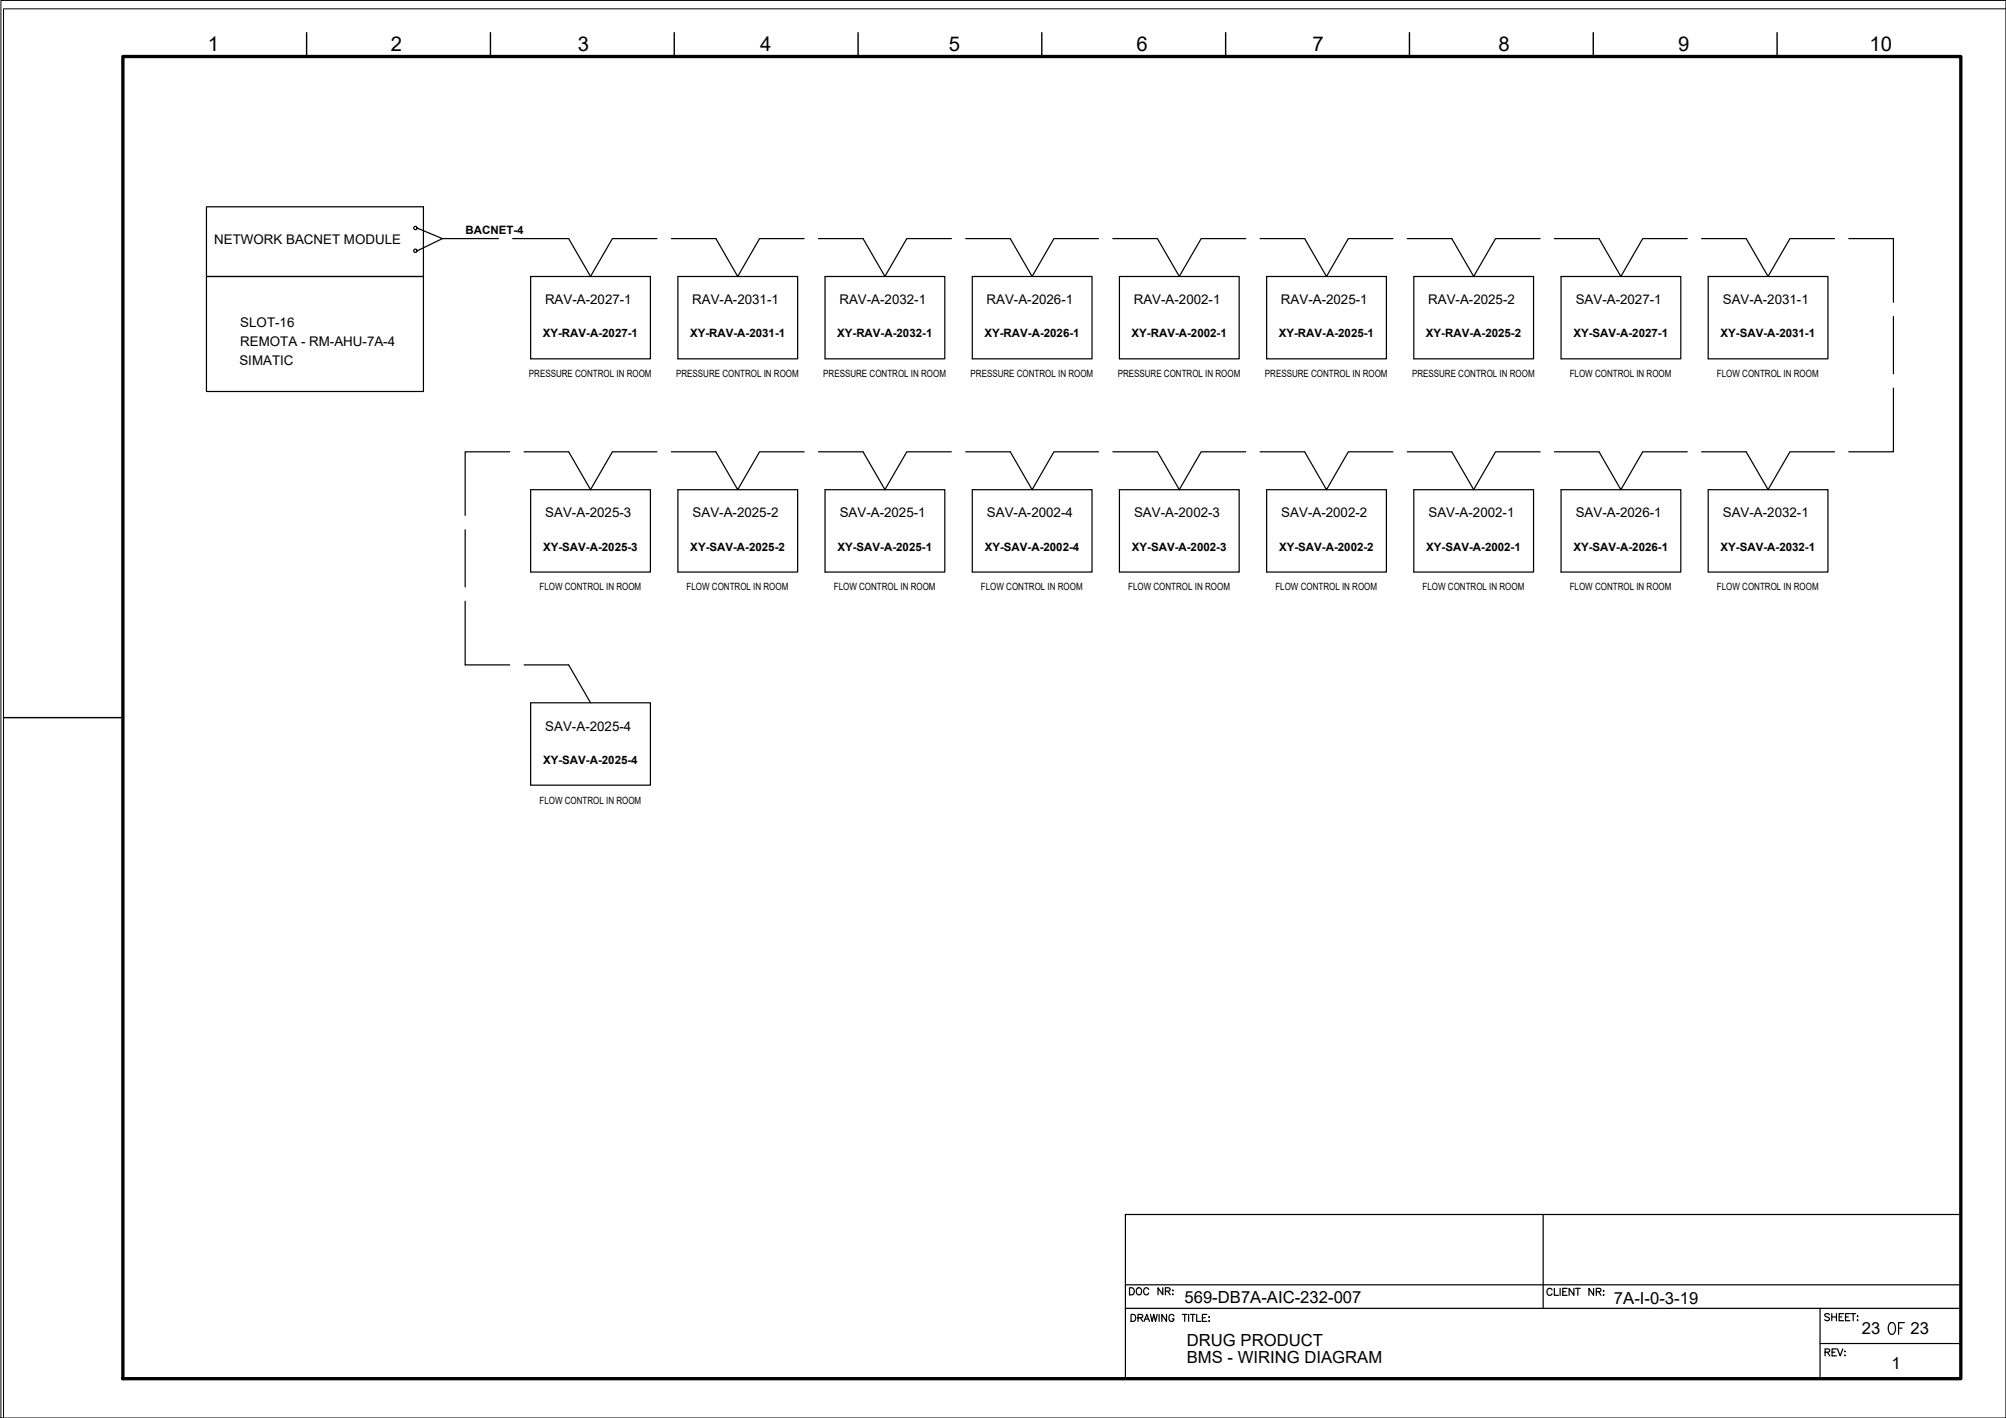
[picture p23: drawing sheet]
<svg xmlns="http://www.w3.org/2000/svg" width="420mm" height="297mm" viewBox="0 0 420 297" stroke-linecap="round" stroke-linejoin="round" font-family="sans-serif">
<defs><g id="words">
<text font-size="5.7" x="394.8" y="280.8">OF</text>
<text font-size="4.4" x="235.7" y="272.3">DOC NR:</text>
<g font-size="4.3">
<text x="43.5" y="10.8">1</text>
<text x="81.8" y="10.8">2</text>
<text x="121" y="10.8">3</text>
<text x="159.2" y="10.8">4</text>
<text x="198.7" y="10.8">5</text>
<text x="238.1" y="10.8">6</text>
<text x="274.9" y="10.8">7</text>
<text x="313.9" y="10.8">8</text>
<text x="351.5" y="10.8">9</text>
<text x="391.6" y="10.8">10</text>
</g>
<g font-size="3.5">
<text x="248.1" y="273">569-DB7A-AIC-232-007</text>
<text x="338.1" y="273.2">7A-I-0-3-19</text>
<text x="248.6" y="281.9">DRUG PRODUCT</text>
<text x="390" y="279.4">23</text>
<text x="400.2" y="279.4">23</text>
<text x="248.6" y="285.5">BMS - WIRING DIAGRAM</text>
<text x="396.2" y="286.8">1</text>
</g>
<g font-size="2.8">
<text x="44.9" y="51.1">NETWORK BACNET MODULE</text>
<text x="114.2" y="63.8">RAV-A-2027-1</text>
<text x="145" y="63.8">RAV-A-2031-1</text>
<text x="175.8" y="63.8">RAV-A-2032-1</text>
<text x="206.6" y="63.8">RAV-A-2026-1</text>
<text x="237.5" y="63.8">RAV-A-2002-1</text>
<text x="268.3" y="63.8">RAV-A-2025-1</text>
<text x="299.1" y="63.8">RAV-A-2025-2</text>
<text x="330" y="63.8">SAV-A-2027-1</text>
<text x="360.8" y="63.8">SAV-A-2031-1</text>
<text x="50.3" y="68.4">SLOT-16</text>
<text x="50.1" y="76.4">SIMATIC</text>
<text x="50.3" y="72.6">REMOTA - RM-AHU-7A-4</text>
<text x="114.2" y="108.4">SAV-A-2025-3</text>
<text x="145.1" y="108.4">SAV-A-2025-2</text>
<text x="175.9" y="108.4">SAV-A-2025-1</text>
<text x="206.7" y="108.4">SAV-A-2002-4</text>
<text x="237.5" y="108.4">SAV-A-2002-3</text>
<text x="268.4" y="108.4">SAV-A-2002-2</text>
<text x="299.2" y="108.4">SAV-A-2002-1</text>
<text x="330" y="108.4">SAV-A-2026-1</text>
<text x="360.8" y="108.4">SAV-A-2032-1</text>
<text x="114.2" y="153">SAV-A-2025-4</text>
</g>
<g font-size="2.4">
<text x="97.5" y="49">BACNET-4</text>
<text x="113.7" y="70.7">XY-RAV-A-2027-1</text>
<text x="144.5" y="70.7">XY-RAV-A-2031-1</text>
<text x="175.3" y="70.7">XY-RAV-A-2032-1</text>
<text x="206.2" y="70.7">XY-RAV-A-2026-1</text>
<text x="237" y="70.7">XY-RAV-A-2002-1</text>
<text x="267.8" y="70.7">XY-RAV-A-2025-1</text>
<text x="298.7" y="70.7">XY-RAV-A-2025-2</text>
<text x="329.6" y="70.7">XY-SAV-A-2027-1</text>
<text x="360.4" y="70.7">XY-SAV-A-2031-1</text>
<text x="113.7" y="115.3">XY-SAV-A-2025-3</text>
<text x="144.6" y="115.3">XY-SAV-A-2025-2</text>
<text x="175.4" y="115.3">XY-SAV-A-2025-1</text>
<text x="206.2" y="115.3">XY-SAV-A-2002-4</text>
<text x="237.1" y="115.3">XY-SAV-A-2002-3</text>
<text x="267.9" y="115.3">XY-SAV-A-2002-2</text>
<text x="298.7" y="115.3">XY-SAV-A-2002-1</text>
<text x="329.6" y="115.3">XY-SAV-A-2026-1</text>
<text x="360.4" y="115.3">XY-SAV-A-2032-1</text>
<text x="113.7" y="160">XY-SAV-A-2025-4</text>
</g>
<g font-size="2.1">
<text x="110.8" y="79">PRESSURE CONTROL IN ROOM</text>
<text x="141.6" y="79">PRESSURE CONTROL IN ROOM</text>
<text x="172.4" y="79">PRESSURE CONTROL IN ROOM</text>
<text x="203.3" y="79">PRESSURE CONTROL IN ROOM</text>
<text x="234.1" y="79">PRESSURE CONTROL IN ROOM</text>
<text x="264.9" y="79">PRESSURE CONTROL IN ROOM</text>
<text x="295.8" y="79">PRESSURE CONTROL IN ROOM</text>
<text x="328.8" y="79">FLOW CONTROL IN ROOM</text>
<text x="359.6" y="79">FLOW CONTROL IN ROOM</text>
<text x="113" y="123.7">FLOW CONTROL IN ROOM</text>
<text x="143.8" y="123.7">FLOW CONTROL IN ROOM</text>
<text x="174.6" y="123.7">FLOW CONTROL IN ROOM</text>
<text x="205.5" y="123.7">FLOW CONTROL IN ROOM</text>
<text x="236.3" y="123.7">FLOW CONTROL IN ROOM</text>
<text x="267.1" y="123.7">FLOW CONTROL IN ROOM</text>
<text x="298" y="123.7">FLOW CONTROL IN ROOM</text>
<text x="328.8" y="123.7">FLOW CONTROL IN ROOM</text>
<text x="359.6" y="123.7">FLOW CONTROL IN ROOM</text>
<text x="113" y="168.3">FLOW CONTROL IN ROOM</text>
</g>
</g></defs>
<!-- layer: G-TTLB-TTLB -->
<path d="M25.7 11.8h385v277h-385z" fill="none" stroke="#000" stroke-width=".7"/>
<!-- layer: G-TTLB-OTLN -->
<path d="M420.1 1.8h-419.4v295.2" fill="none" stroke="#000" stroke-width=".21"/>
<!-- layer: G-TTLB-INDX -->
<path d="M64.2 6.8v5M102.7 6.8v5M141.2 6.8v5M179.7 6.8v5M218.2 6.8v5M256.7 6.8v5M295.2 6.8v5M333.7 6.8v5M372.2 6.8v5M.7 150.3h25" fill="none" stroke="#000" stroke-width=".3"/>
<!-- layer: LGSP IA4$0$LG_PLOT -->
<path d="M323.2 254.4v19.7M235.7 269.1h175M235.7 274.1h175M381.2 274.1v14.7M235.7 288.8h175M381.2 281.4h29.5" fill="none" stroke="#000" stroke-width=".25"/>
<!-- layer: LG_PLOT -->
<g fill="none" stroke="#000" stroke-width=".25">
<path d="M410.7 254.4h-175v34.4M236.9 275.3h.5a.78 .78 0 0 1 .5 .8 .78 .78 0 0 1-.5 .7h-.5zM238.4 276h.8l.2-.3-.1-.2-.9-.2v1.5M238.9 276l.5 .8M239.6 276.8l.6-1.5 .5 1.5M239.8 276.3h.7M241 275.3l.3 1.5 .4-1.5 .3 1.5 .4-1.5M242.8 275.3v1.5M244.3 275.3v1.5l-.9-1.5v1.5M245.9 275.7a.54 .54 0 0 0-.6-.4 .54 .54 0 0 0-.5 .6v.4a.52 .52 0 0 0 .6 .5 .52 .52 0 0 0 .5-.5h-.4M247.6 275.3h1M248.1 275.3v1.5"/>
<path d="M249 275.3v1.5M249.3 275.3h1M249.8 275.3v1.5M250.7 275.3v1.5h.8M251.8 276h.6M252.8 275.3h-1v1.5h1M253.2 275.9h.1zM253.2 276.7h.1zM325.1 270.2a.55 .55 0 0 0-.6-.3 .55 .55 0 0 0-.5 .5v.4a.55 .55 0 0 0 .5 .5 .55 .55 0 0 0 .6-.3M325.6 269.9v1.4h.8M326.8 269.9v1.4M327.3 270.6h.6"/>
<path d="M328.2 269.9h-.9v1.4h.9M329.6 269.9v1.4l-.9-1.4v1.4M330 269.9h1M330.5 269.9v1.4M333.8 269.9v1.4l-1-1.4v1.4M334.3 270.6l.9-.1 .1-.5-1-.1v1.4M334.8 270.6l.5 .7M335.8 270.4h.2zM335.8 271.3h.2zM383.2 275.4l-.4-.2-.6 .2 .1 .3 .8 .4 .1 .3a.66 .66 0 0 1-1 0M383.7 275.2v1.5M383.7 275.9h.9"/>
<path d="M384.6 275.2v1.5M385.2 275.9h.6M386.1 275.2h-.9v1.5h.9M386.5 275.9h.6M387.5 275.2h-1v1.5h1M387.7 275.2h1M388.2 275.2v1.5M389 276.6h.1zM389.1 275.7v.1zM382.3 283.3l.8-.1 .1-.2v-.3l-.9-.1v1.4M382.8 283.3l.4 .7M383.7 283.3h.6"/>
<path d="M384.6 282.6h-.9v1.4h.9M384.9 282.6l.5 1.4 .6-1.4M386.3 283.1h.2zM386.3 284h.2z"/>
</g>
<!-- layer: I_DATA -->
<g fill="none" stroke="#000" stroke-width=".25">
<path d="M43.2 43.3h45.5v38.7h-45.5zM43.2 57.9h45.5M111.1 57.9h25.1v17.3h-25.1zM142 57.9h25.1v17.3h-25.1zM172.8 57.9h25.1v17.3h-25.1zM203.6 57.9h25.1v17.3h-25.1zM234.5 57.9h25v17.3h-25zM265.3 57.9h25.1v17.3h-25.1zM296.1 57.9h25.1v17.3h-25.1zM327 57.9h25v17.3h-25zM357.8 57.9h25.1v17.3h-25.1zM111.1 102.6h25.1v17.2h-25.1z"/>
<path d="M142 102.6h25.1v17.2h-25.1zM172.8 102.6h25.1v17.2h-25.1zM203.6 102.6h25.1v17.2h-25.1zM234.5 102.6h25v17.2h-25zM265.3 102.6h25.1v17.2h-25.1zM296.1 102.6h25.1v17.2h-25.1zM327 102.6h25v17.2h-25zM357.8 102.6h25.1v17.2h-25.1zM111.1 147.2h25.1v17.3h-25.1z"/>
<circle cx="87" cy="47.8" r=".35"/>
<circle cx="87" cy="52.5" r=".35"/>
</g>
<!-- layer: I_TABS -->
<g fill="none" stroke="#000" stroke-width=".25">
<path d="M87.4 47.8l5.3 2.2-5.3 2.5M92.7 50h11.7M107.4 50h11.7l4.6 7.9 4.6-7.9h9.3M140.6 50h9.3l4.6 7.9 4.6-7.9h9.3M171.4 50h9.4l4.6 7.9M199.3 50h-9.4l-4.6 7.9M202.3 50h9.3l4.6 7.9 4.5-7.9h9.4M233.1 50h9.3l4.6 7.9 4.6-7.9h9.3M263.9 50h9.4l4.5 7.9 4.6-7.9h9.3M294.7 50h9.4l4.6 7.9 4.5-7.9h9.4M325.6 50h9.3l4.6 7.9 4.6-7.9h9.3M356.4 50h9.3l4.6 7.9 4.6-7.9h9.3"/>
<path d="M387.2 50h9.4v13.3M396.6 66.3v12M106.8 94.6h-9.4v13.4M109.8 94.6h9.3l4.6 8 4.6-8h9.3M140.6 94.6h9.3l4.6 8 4.6-8h9.3M171.4 94.6h9.4l4.6 8M199.3 94.6h-9.4l-4.6 8M202.3 94.6h9.3l4.6 8 4.5-8h9.4M233.1 94.6h9.3l4.6 8 4.6-8h9.3M263.9 94.6h9.4l4.5 8 4.6-8h9.3M294.7 94.6h9.4l4.6 8 4.5-8h9.4M325.6 94.6h9.3l4.6 8 4.6-8h9.3"/>
<path d="M356.4 94.6h9.3l4.6 8 4.6-8h9.3M396.6 81.3v13.3h-9.4M97.4 111v12M97.4 125.9v13.4h9.4M109.8 139.3h9.3l4.6 7.9"/>
</g>
<!-- layer: 0 -->
<path d="M.2 .1h419.9v296.9h-419.9z" fill="none" stroke="#000" stroke-width=".21"/>
<use href="#words"/>
</svg>
